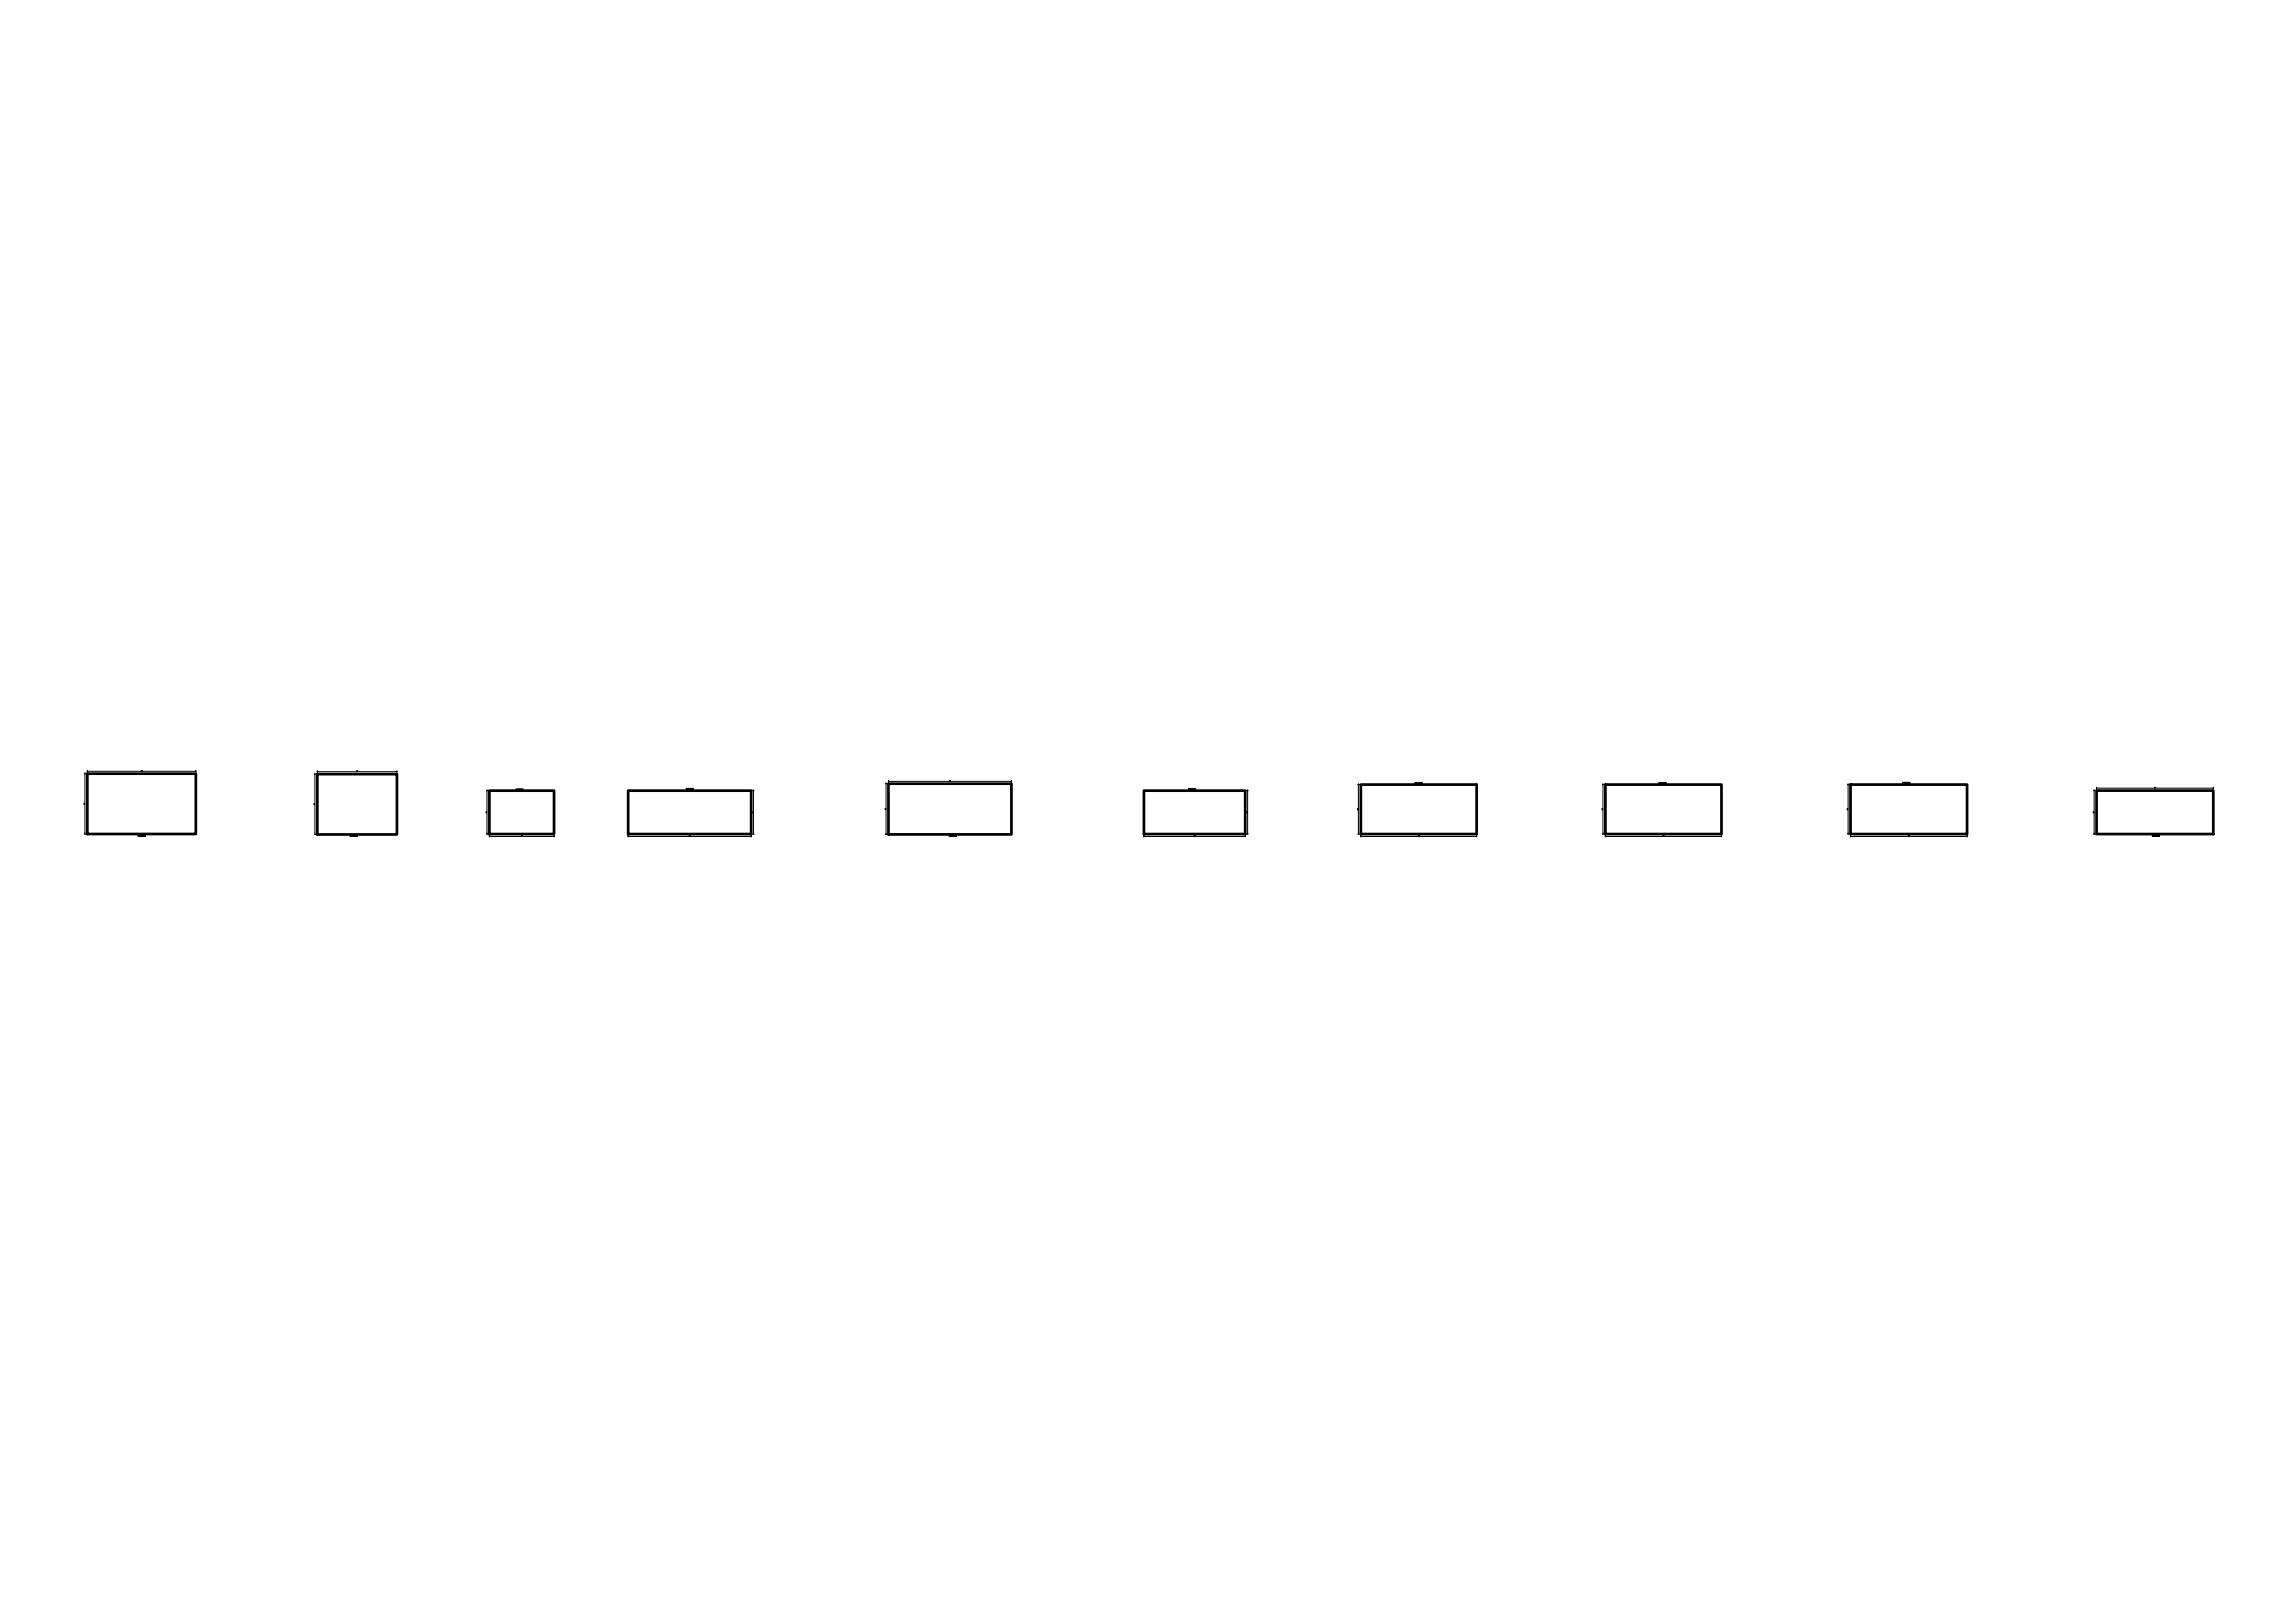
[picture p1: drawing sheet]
<svg xmlns="http://www.w3.org/2000/svg" width="841mm" height="594mm" viewBox="0 0 841 594" stroke-linecap="round" stroke-linejoin="round" font-family="sans-serif">
<!-- layer: Part -->
<path d="M32 283.4h39.8v22.1h-39.8zM116.3 283.5h29.2v22.1h-29.2zM179.3 289.6h23.7v15.9h-23.7zM230.2 289.6h45.1v15.9h-45.1zM325.6 287h45v18.6h-45zM419.2 289.6h37.1v15.9h-37.1zM498.7 287.4h42.4v18.1h-42.4zM588.3 287.4h42.6v18.1h-42.6zM678.1 287.4h42.8v18.1h-42.8zM768.3 289.6h42.8v15.9h-42.8z" fill="none" stroke="#000" stroke-width=".99"/>
<!-- layer: Dimension -->
<g fill="none" stroke="#000" stroke-width=".37">
<path d="M30.8 294.3l.2 .1M30.8 294.2h.2zM30.9 283.4h1M31 294.5l-.2 .1M31.1 283.3l.1 .1M31.1 283.4h.1M31.1 283.4v22.1M32 282.5h.1M32 282.5h39.8M32 282.3v1M32.1 282.4l-.2 .1M51.8 282.3v.1"/>
<path d="M52 282.2l-.1 .1M52.1 282.2v.2zM71.8 282.5h.1M71.8 282.3v1M71.8 282.4l-.1 .1M115.1 294.5h.2l-.2 .3M115.1 294.4h.2zM115.2 283.5h1M115.3 283.5l.2 .1M115.4 283.5h.1M115.4 283.5v22.1M116.3 282.6h.1"/>
<path d="M116.3 282.6h29.2M116.3 282.4v1M116.4 282.6l-.2 .1M130.7 282.3v.2M130.9 282.3v.2M131.1 282.3v.2zM145.5 282.6h.1M145.5 282.4v1M145.5 282.6l-.1 .1M178.1 297.4h.3zM178.2 297.7h.2M178.2 297.5l.2 .1z"/>
<path d="M178.2 289.6h1.1M178.4 289.5l.1 .2M178.5 289.6h.1M178.5 289.6v15.9M275.4 289.6h.9M275.8 297.7h.2M275.8 297.5l.2 .1zM275.8 297.3l.2 .1zM276.1 289.5l.1 .2M276.1 289.6h.1M276.1 289.6v15.9M324.4 296.1l.2 .1z"/>
<path d="M324.4 296.3h.2l-.2 .2M324.5 287h1M324.6 287l.2 .1M324.7 287h.1M324.7 287v18.6M325.6 286.2h.1M325.6 286.2h45M325.6 285.9v1.1M325.6 286.1l-.1 .1M348 285.8l-.1 .2M348.1 285.9v.2M348.1 286.1h.1"/>
<path d="M348.3 285.8v.3zM370.6 286.2h.1M370.6 285.9v1.1M370.7 286.1l-.1 .1M456.4 289.6h1M456.9 297.4h.2zM456.9 297.7h.2M456.9 297.5l.2 .1zM457.2 289.5l.1 .2M457.2 289.6h.1M457.2 289.6v15.9M497.5 296.2l.1 .1"/>
<path d="M497.5 296.3l.2 .1zM497.6 287.4h1M497.7 296.5l-.2 .1M497.7 287.3l.2 .1M497.8 287.4h.1M497.8 287.4v18.1M587.1 296.2l.2 .1M587.1 296.3l.2 .1zM587.2 287.4h1M587.3 296.5l-.2 .1M587.4 287.3l.1 .1M587.4 287.4h.1"/>
<path d="M587.4 287.4v18.1M676.9 296.4h.2zM676.9 296.2l.2 .1M677 287.4h1.1M677.1 296.5l-.1 .1M677.2 287.3l.1 .1M677.2 287.4h.1M677.2 287.4v18.1M767.1 297.4h.2zM767.1 297.7h.2M767.2 297.5v.1M767.2 289.6h1"/>
<path d="M767.4 289.5l.1 .1M767.4 289.6h.1M767.4 289.6v15.9M768.3 288.7h.1M768.3 288.7h42.8M768.3 288.5v1M768.4 288.6l-.2 .1M789.6 288.5v.1M789.7 288.5h.1M790 288.5v.1M811.1 288.7h.1M811.1 288.5v1"/>
<path d="M811.1 288.6l-.1 .1M30.9 305.5h1M31.1 305.4l.1 .1M31.1 305.5h.1M115.2 305.6h1M115.3 305.6l.2 .1M115.4 305.6h.1M178.2 305.5h1.1M178.4 305.4l.1 .1M178.5 305.5h.1M179.3 306.4h.1M179.3 306.4h23.7"/>
<path d="M179.3 305.6v.9M179.4 306.3l-.1 .1M191 306.1l.1 .2M191.3 306l-.1 .1M191.4 306.1h.1M203 306.4h.1M203 305.6v.9M203.1 306.3l-.1 .1M230.2 306.4h.1M230.2 306.4h45.1M230.2 305.6v.9M230.3 306.3l-.2 .1"/>
<path d="M252.6 306l-.1 .2M252.7 306.1v.2M252.8 306.1l.1 .2zM275.3 306.4h.1M275.3 305.6v.9M275.3 306.3l-.1 .1M275.4 305.5h.9M276.1 305.4l.1 .1M276.1 305.5h.1M324.5 305.6h1M324.6 305.5l.2 .2M324.7 305.6h.1"/>
<path d="M419.2 306.4h.1M419.2 306.4h37.1M419.2 305.6v.9M419.3 306.3l-.2 .1M437.7 306.2v.1M437.7 306.1l.2 .2M437.9 306.1l.1 .2zM456.3 306.4h.1M456.3 305.6v.9M456.4 306.3l-.1 .1M456.4 305.5h1M457.2 305.4l.1 .1"/>
<path d="M457.2 305.5h.1M497.6 305.5h1M497.7 305.4l.2 .1M497.8 305.5h.1M498.7 306.4h.1M498.7 306.4h42.4M498.7 305.6v.9M498.8 306.3l-.2 .1M519.8 306.2v.1M519.9 306.1h.1M520.1 306v.3zM541.1 306.4h.1"/>
<path d="M541.1 305.6v.9M541.2 306.3l-.1 .1M587.2 305.5h1M587.4 305.4l.1 .1M587.4 305.5h.1M588.3 306.4h.1M588.3 306.4h42.6M588.3 305.6v.9M588.4 306.3l-.2 .1M609.5 306.2v.1M609.6 306.1h.1M609.7 306.1l.1 .2"/>
<path d="M609.7 306.3h.1M630.9 306.4h.1M630.9 305.6v.9M630.9 306.3l-.1 .1M677 305.5h1.1M677.2 305.4l.1 .1M677.2 305.5h.1M678.1 306.4h.1M678.1 306.4h42.8M678.1 305.6v.9M678.2 306.3l-.1 .1M699.4 306.2v.1"/>
<path d="M699.5 306.1h.1M699.7 306.1v.1M720.9 306.4h.1M720.9 305.6v.9M720.9 306.3l-.1 .1M767.2 305.5h1M767.4 305.4l.1 .1M767.4 305.5h.1"/>
</g>
<!-- layer: PartMark -->
<g fill="none" stroke="#000" stroke-width=".37">
<path d="M189 289.1l2.5-.1 .2 .2-2.5 .2zM189.3 289.2v.1M189.5 289l.1 .3M189.7 289.1v.2M190 289l-.1 .2M190.2 289.2v.1M190.2 289l-.1 .2M190.4 289l.1 .3M190.6 289.1l.1 .2M190.8 289.1v.2zM191 289.2h.1M191 289.1l.1 .1"/>
<path d="M191 289.1v.1M191.1 289.1l-.1 .1M191.2 289.1v.2M191.4 289.2h.1M191.6 289.1v.2zM251.4 288.8l2.5-.1 .2 .3-2.5 .1zM251.7 288.9v.2M251.9 288.8l.1 .3M252.1 288.8l.1 .3M252.4 288.8l-.1 .2M252.6 288.9v.2M252.6 288.8l-.1 .2"/>
<path d="M252.8 288.8l.1 .3M253 288.8l.1 .3M253.2 288.8v.3zM253.4 288.9h.1M253.5 288.8v.2M253.6 288.8l.1 .3M253.8 288.9h.1M254 288.8v.3zM435.5 288.9l2.6-.1 .1 .3-2.6 .1zM435.8 289v.1M436 288.9l.1 .2M436.2 288.9v.2"/>
<path d="M436.5 288.9l-.1 .2M436.6 288.9h.2l-.1 .2M436.7 289l-.1 .1M436.9 288.9v.2h.3l-.1-.2M437.3 288.9v.2zM437.5 288.9h.2v.2zM437.5 288.9v.2M437.6 288.9l-.1 .2M437.9 288.9v.2zM438.1 288.9v.2zM518.5 286.6h2.5l.1 .3-2.5 .1zM518.7 286.8v.1"/>
<path d="M518.9 286.7l.2 .2M519.2 286.7v.2M519.2 286.9h.1M519.5 286.7l-.2 .2M519.5 286.7l.2 .2M519.6 286.8v.1M519.8 286.7l.2 .2M520.1 286.7v.2M520.2 286.7l.1 .2zM520.4 286.9h.2M520.5 286.7v.2M520.6 286.7l.2 .2"/>
<path d="M520.8 286.7l.1 .2zM521.2 286.7l-.2 .2M607.9 286.6h2.5l.1 .2-2.5 .2zM608.1 286.8v.1M608.3 286.6l.2 .3M608.5 286.7l.1 .2M608.8 286.6l-.1 .3M608.9 286.6v.3l.3-.2zM609.2 286.6l.2 .3M609.5 286.7v.2M609.6 286.6l.1 .3zM609.8 286.9h.1"/>
<path d="M609.9 286.7v.2M610 286.7l.2 .2M610.3 286.6v.3zM610.6 286.6l-.2 .3M697.2 286.6l2.5-.1 .2 .3-2.6 .1zM697.4 286.7v.2M697.7 286.6v.3h.2v-.3M698.2 286.6l-.2 .2M698.3 286.6v.3zM698.3 286.7l.2-.1-.2 .3M698.6 286.6l.1 .3M698.8 286.6v.3"/>
<path d="M698.8 286.9h.1M699 286.6v.3zM699.1 286.7h.2M699.1 286.6l.2 .2M699.2 286.6v.2M699.3 286.6l-.2 .2M699.3 286.6l.2 .3M699.6 286.6l.1 .3zM699.9 286.6l-.1 .2M50.6 306.1l2.4-.1 .2 .2-2.5 .2zM50.8 306.2v.1M51 306.1l.1 .2"/>
<path d="M51.2 306.1v.2M51.5 306.1l-.1 .2M51.6 306.2v.1M51.7 306.2v.1M51.7 306.2l-.1 .1M51.9 306.1l.2 .2M52.1 306.1v.2M52.3 306.1l.1 .2zM52.5 306.1v.2M52.5 306.2h.1M52.7 306.1l.2 .2M53.1 306.1l-.2 .2"/>
<path d="M53.1 306.1l.1 .2zM128.2 306.1l2.5-.1 .2 .2-2.5 .2zM128.5 306.2v.1M128.7 306.1l.1 .2M128.9 306.1l.1 .2M129.2 306.1l-.1 .2M129.3 306.1v.2M129.4 306.2v.1M129.6 306.1l.2 .2M129.8 306.1l.1 .2M130 306.1v.2zM130.2 306.2h.1"/>
<path d="M130.2 306.1v.2M130.4 306.1l.1 .2M130.8 306.1l-.2 .2M130.8 306.1l.1 .2zM347.8 306.1l2.5-.1 .2 .2-2.6 .2zM348 306.2v.1M348.3 306.1l.1 .2M348.8 306.1l-.1 .2-.2-.2M348.9 306.2v.1M349 306.1l-.2 .1zM349.2 306.1l.1 .2M349.4 306.1v.2"/>
<path d="M349.4 306.3h.1M349.6 306.1v.2zM349.7 306.2h.2M349.7 306.1l.2 .2M349.8 306.1v.2M349.9 306.1l-.2 .2M349.9 306.1l.2 .2M350.2 306.1v.2M350.3 306.1l.1 .2zM788.7 306.1l2.5-.1 .2 .2-2.5 .2zM788.9 306.2v.1M789.2 306.1v.2h.3l-.1-.2"/>
<path d="M789.7 306.2v.1M789.9 306.2h.1M790.1 306.1l.1 .2M790.3 306.1v.2M790.3 306.3h.1M790.5 306.1v.2zM790.7 306.2h.1M790.7 306.1l.1 .2M790.7 306.1v.2M790.8 306.1l-.1 .2M790.9 306.1l.1 .2M791.1 306.2h.1"/>
<path d="M791.3 306.1v.2z"/>
</g>
</svg>
